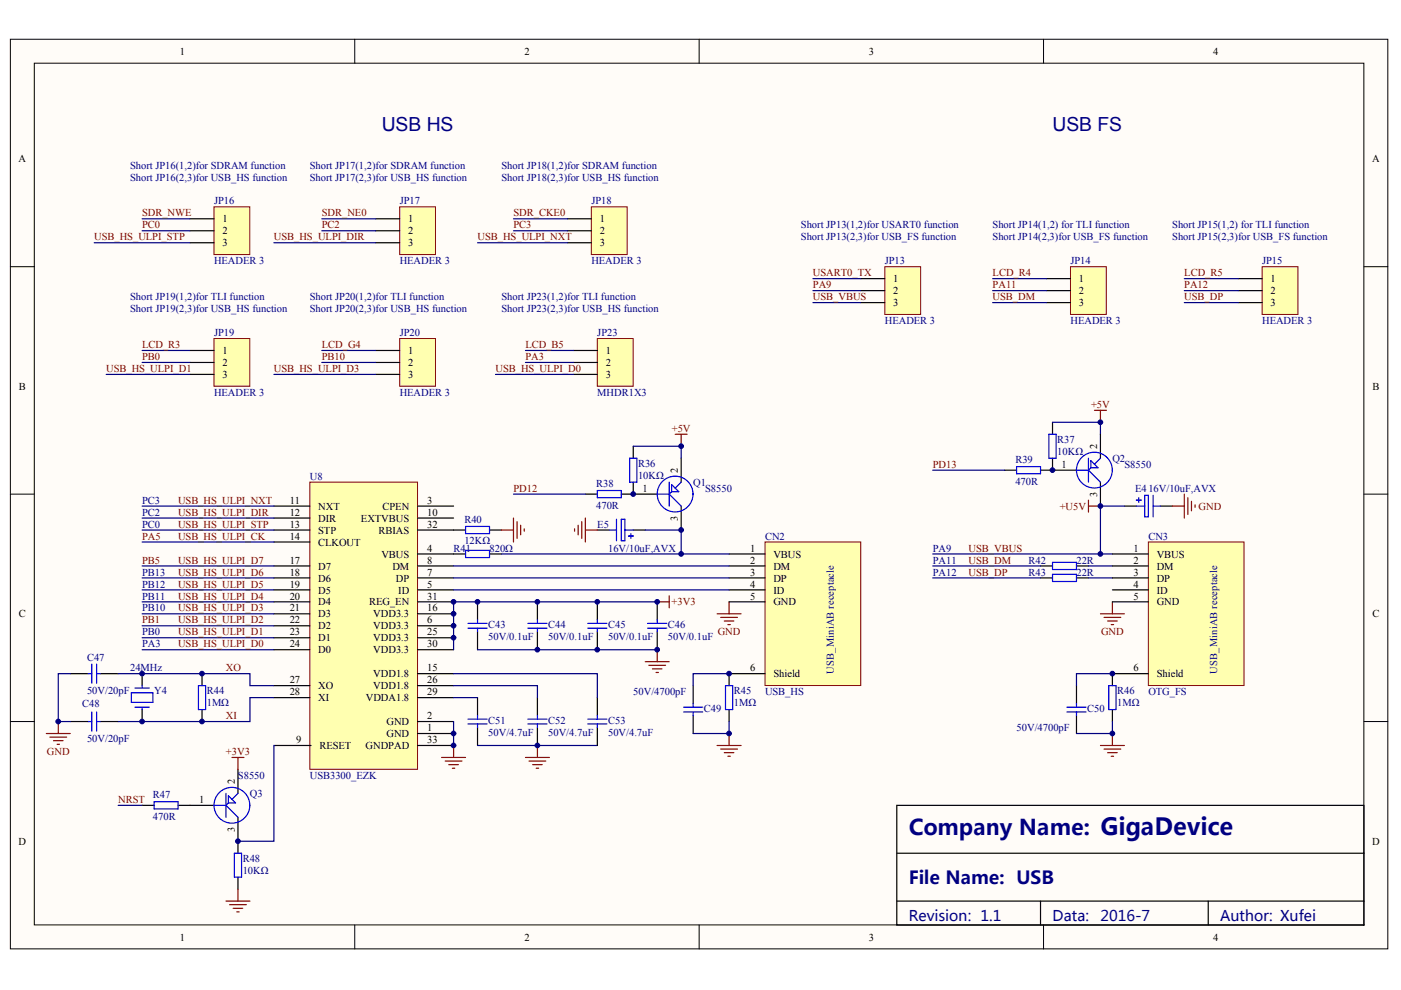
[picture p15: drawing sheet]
<svg xmlns="http://www.w3.org/2000/svg" width="297mm" height="210mm" viewBox="0 0 297 210" stroke-linecap="round" stroke-linejoin="round" font-family="sans-serif">
<defs><g id="words">
<text font-size="4.6" fill="#000080" x="192.7" y="177.1">Company Name: GigaDevice</text>
<g font-size="4.1" fill="#000080">
<text x="80.9" y="27.8">USB HS</text>
<text x="223.2" y="27.8">USB FS</text>
</g>
<text font-size="3.8" fill="#000080" x="192.7" y="187.5">File Name: USB</text>
<g font-size="3.1" fill="#000080">
<text x="192.7" y="195.4">Revision: 1.1</text>
<text x="223.2" y="195.4">Data:</text>
<text x="233.3" y="195.4">2016-7</text>
<text x="258.7" y="195.4">Author: Xufei</text>
</g>
<g font-size="2.2">
<text x="38.2" y="11.6">1</text>
<text x="111.2" y="11.6">2</text>
<text x="184.2" y="11.6">3</text>
<text x="257.2" y="11.6">4</text>
<text x="4" y="34.4">A</text>
<text x="290.9" y="34.4">A</text>
<text x="47.2" y="47.2">1</text>
<text x="86.5" y="47.2">1</text>
<text x="127.2" y="47.2">1</text>
<text x="47.2" y="49.7">2</text>
<text x="47.2" y="52.2">3</text>
<text x="86.5" y="49.7">2</text>
<text x="86.5" y="52.2">3</text>
<text x="127.2" y="49.7">2</text>
<text x="127.2" y="52.2">3</text>
<text x="189.4" y="59.9">1</text>
<text x="228.7" y="59.9">1</text>
<text x="269.4" y="59.9">1</text>
<text x="189.4" y="62.4">2</text>
<text x="189.4" y="64.9">3</text>
<text x="228.7" y="62.4">2</text>
<text x="228.7" y="64.9">3</text>
<text x="269.4" y="62.4">2</text>
<text x="269.4" y="64.9">3</text>
<text x="47.2" y="75.1">1</text>
<text x="47.2" y="77.6">2</text>
<text x="86.5" y="75.1">1</text>
<text x="86.5" y="77.6">2</text>
<text x="128.4" y="75.1">1</text>
<text x="128.4" y="77.6">2</text>
<text x="4" y="82.6">B</text>
<text x="47.2" y="80.2">3</text>
<text x="86.5" y="80.2">3</text>
<text x="128.4" y="80.2">3</text>
<text x="291" y="82.6">B</text>
<text x="232.6" y="95.1" transform="rotate(-90 232.6 95.1)">2</text>
<text x="143.7" y="100.2" transform="rotate(-90 143.7 100.2)">2</text>
<text x="225.1" y="99.2">1</text>
<text x="61.4" y="106.8">11</text>
<text x="90.6" y="106.8">3</text>
<text x="136.2" y="104.3">1</text>
<text x="232.6" y="105.4" transform="rotate(-90 232.6 105.4)">3</text>
<text x="61.4" y="109.3">12</text>
<text x="61.4" y="111.9">13</text>
<text x="67.5" y="108.1">NXT</text>
<text x="67.5" y="110.6">DIR</text>
<text x="67.5" y="113.2">STP</text>
<text x="76.5" y="110.6">EXTVBUS</text>
<text x="80.2" y="113.2">RBIAS</text>
<text x="81.1" y="108.1">CPEN</text>
<text x="90.6" y="109.3">10</text>
<text x="90.6" y="111.9">32</text>
<text x="143.7" y="110.5" transform="rotate(-90 143.7 110.5)">3</text>
<text x="61.4" y="114.4">14</text>
<text x="61.4" y="119.5">17</text>
<text x="67.5" y="115.7">CLKOUT</text>
<text x="80.9" y="118.2">VBUS</text>
<text x="90.6" y="117">4</text>
<text x="90.6" y="119.5">8</text>
<text x="159.1" y="117">1</text>
<text x="159.1" y="119.5">2</text>
<text x="164" y="118.2">VBUS</text>
<text x="240.3" y="117">1</text>
<text x="240.3" y="119.5">2</text>
<text x="245.2" y="118.2">VBUS</text>
<text x="61.4" y="122">18</text>
<text x="61.4" y="124.6">19</text>
<text x="67.5" y="120.8">D7</text>
<text x="67.5" y="123.3">D6</text>
<text x="67.5" y="125.8">D5</text>
<text x="83.2" y="120.8">DM</text>
<text x="84" y="123.3">DP</text>
<text x="84.4" y="125.8">ID</text>
<text x="90.6" y="122">7</text>
<text x="90.6" y="124.6">5</text>
<text x="159.1" y="122">3</text>
<text x="159.1" y="124.6">4</text>
<text x="164" y="120.8">DM</text>
<text x="164" y="123.3">DP</text>
<text x="164" y="125.8">ID</text>
<text x="240.3" y="122">3</text>
<text x="240.3" y="124.6">4</text>
<text x="245.2" y="120.8">DM</text>
<text x="245.2" y="123.3">DP</text>
<text x="245.2" y="125.8">ID</text>
<text x="4" y="130.9">C</text>
<text x="61.4" y="127.1">20</text>
<text x="61.4" y="129.6">21</text>
<text x="67.5" y="128.4">D4</text>
<text x="67.5" y="130.9">D3</text>
<text x="78.3" y="128.4">REG_EN</text>
<text x="79.2" y="130.9">VDD3.3</text>
<text x="90.6" y="127.1">31</text>
<text x="90.6" y="129.6">16</text>
<text x="159.1" y="127.1">5</text>
<text x="164" y="128.4">GND</text>
<text x="240.3" y="127.1">5</text>
<text x="245.2" y="128.4">GND</text>
<text x="291" y="130.9">C</text>
<text x="61.4" y="132.2">22</text>
<text x="61.4" y="134.7">23</text>
<text x="61.4" y="137.3">24</text>
<text x="67.5" y="133.5">D2</text>
<text x="67.5" y="136">D1</text>
<text x="79.2" y="133.5">VDD3.3</text>
<text x="79.2" y="136">VDD3.3</text>
<text x="90.6" y="132.2">6</text>
<text x="90.6" y="134.7">25</text>
<text x="90.6" y="137.3">30</text>
<text x="67.5" y="138.5">D0</text>
<text x="79.2" y="138.5">VDD3.3</text>
<text x="79.2" y="143.6">VDD1.8</text>
<text x="90.6" y="142.3">15</text>
<text x="159.1" y="142.3">6</text>
<text x="164" y="143.6">Shield</text>
<text x="240.3" y="142.3">6</text>
<text x="245.2" y="143.6">Shield</text>
<text x="61.4" y="144.9">27</text>
<text x="61.4" y="147.4">28</text>
<text x="67.5" y="146.1">XO</text>
<text x="67.5" y="148.7">XI</text>
<text x="77.6" y="148.7">VDDA1.8</text>
<text x="79.2" y="146.1">VDD1.8</text>
<text x="90.6" y="144.9">26</text>
<text x="90.6" y="147.4">29</text>
<text x="81.9" y="153.8">GND</text>
<text x="90.6" y="152.5">2</text>
<text x="90.6" y="155">1</text>
<text x="62.8" y="157.6">9</text>
<text x="67.7" y="158.8">RESET</text>
<text x="77.5" y="158.8">GNDPAD</text>
<text x="81.9" y="156.3">GND</text>
<text x="90.6" y="157.6">33</text>
<text x="49.8" y="166.2" transform="rotate(-90 49.8 166.2)">2</text>
<text x="42.2" y="170.3">1</text>
<text x="4" y="179.1">D</text>
<text x="49.8" y="176.5" transform="rotate(-90 49.8 176.5)">3</text>
<text x="290.9" y="179.1">D</text>
<text x="38.2" y="199.4">1</text>
<text x="111.2" y="199.4">2</text>
<text x="184.2" y="199.4">3</text>
<text x="257.2" y="199.4">4</text>
</g>
<g font-size="2.2" fill="#000080">
<text x="27.6" y="35.7">Short JP16(1,2)for SDRAM function</text>
<text x="65.7" y="35.7">Short JP17(1,2)for SDRAM function</text>
<text x="106.3" y="35.7">Short JP18(1,2)for SDRAM function</text>
<text x="27.6" y="38.3">Short JP16(2,3)for USB_HS function</text>
<text x="65.7" y="38.3">Short JP17(2,3)for USB_HS function</text>
<text x="106.3" y="38.3">Short JP18(2,3)for USB_HS function</text>
<text x="45.4" y="43.4">JP16</text>
<text x="84.7" y="43.4">JP17</text>
<text x="125.4" y="43.4">JP18</text>
<text x="169.8" y="51">Short JP13(2,3)for USB_FS function</text>
<text x="169.8" y="48.4">Short JP13(1,2)for USART0 function</text>
<text x="210.5" y="51">Short JP14(2,3)for USB_FS function</text>
<text x="210.5" y="48.4">Short JP14(1,2) for TLI function</text>
<text x="248.6" y="51">Short JP15(2,3)for USB_FS function</text>
<text x="248.6" y="48.4">Short JP15(1,2) for TLI function</text>
<text x="45.4" y="56">HEADER 3</text>
<text x="84.7" y="56">HEADER 3</text>
<text x="125.4" y="56">HEADER 3</text>
<text x="187.6" y="56">JP13</text>
<text x="227" y="56">JP14</text>
<text x="267.6" y="56">JP15</text>
<text x="27.6" y="63.7">Short JP19(1,2)for TLI function</text>
<text x="65.7" y="63.7">Short JP20(1,2)for TLI function</text>
<text x="106.3" y="63.7">Short JP23(1,2)for TLI function</text>
<text x="27.6" y="66.2">Short JP19(2,3)for USB_HS function</text>
<text x="45.4" y="71.3">JP19</text>
<text x="65.7" y="66.2">Short JP20(2,3)for USB_HS function</text>
<text x="84.7" y="71.3">JP20</text>
<text x="106.3" y="66.2">Short JP23(2,3)for USB_HS function</text>
<text x="126.6" y="71.3">JP23</text>
<text x="187.6" y="68.7">HEADER 3</text>
<text x="227" y="68.7">HEADER 3</text>
<text x="267.6" y="68.7">HEADER 3</text>
<text x="45.4" y="84">HEADER 3</text>
<text x="84.7" y="84">HEADER 3</text>
<text x="126.6" y="84">MHDR1X3</text>
<text x="224.2" y="93.9">R37</text>
<text x="65.7" y="101.7">U8</text>
<text x="135.3" y="98.9">R36</text>
<text x="135.3" y="101.5">10KΩ</text>
<text x="215.3" y="98.2">R39</text>
<text x="224.2" y="96.4">10KΩ</text>
<text x="235.9" y="97.9">Q2</text>
<text x="238.4" y="99.2">S8550</text>
<text x="30.1" y="106.8">PC3</text>
<text x="126.4" y="103.3">R38</text>
<text x="126.4" y="107.8">470R</text>
<text x="147" y="103">Q1</text>
<text x="149.5" y="104.3">S8550</text>
<text x="215.3" y="102.7">470R</text>
<text x="240.7" y="104.3">E416V/10uF,AVX</text>
<text x="30.1" y="111.9">PC0</text>
<text x="30.1" y="109.3">PC2</text>
<text x="98.5" y="110.9">R40</text>
<text x="126.6" y="111.9">E5</text>
<text x="96.2" y="117">R41</text>
<text x="98.5" y="115.4">12KΩ</text>
<text x="103.8" y="117">820Ω</text>
<text x="128.9" y="117">16V/10uF,AVX</text>
<text x="162.2" y="114.4">CN2</text>
<text x="197.8" y="117">PA9</text>
<text x="197.8" y="119.5">PA11</text>
<text x="218.1" y="119.5">R42</text>
<text x="228.2" y="119.5">22R</text>
<text x="243.5" y="114.4">CN3</text>
<text x="30.1" y="124.6">PB12</text>
<text x="30.1" y="122">PB13</text>
<text x="197.8" y="122">PA12</text>
<text x="218.1" y="122">R43</text>
<text x="228.2" y="122">22R</text>
<text x="30.1" y="127.1">PB11</text>
<text x="30.1" y="129.6">PB10</text>
<text x="30.1" y="134.7">PB0</text>
<text x="30.1" y="137.3">PA3</text>
<text x="103.5" y="133.2">C43</text>
<text x="103.5" y="135.7">50V/0.1uF</text>
<text x="116.2" y="133.2">C44</text>
<text x="116.2" y="135.7">50V/0.1uF</text>
<text x="128.9" y="133.2">C45</text>
<text x="128.9" y="135.7">50V/0.1uF</text>
<text x="141.6" y="133.2">C46</text>
<text x="141.6" y="135.7">50V/0.1uF</text>
<text x="18.5" y="140.1">C47</text>
<text x="27.6" y="142.3">24MHz</text>
<text x="176.8" y="142.8" transform="rotate(-90 176.8 142.8)">USB_MiniAB receptacle</text>
<text x="258" y="142.8" transform="rotate(-90 258 142.8)">USB_MiniAB receptacle</text>
<text x="17.4" y="150">C48</text>
<text x="18.5" y="147.2">50V/20pF</text>
<text x="32.7" y="147.2">Y4</text>
<text x="43.8" y="147.2">R44</text>
<text x="43.8" y="149.7">1MΩ</text>
<text x="134.3" y="147.4">50V/4700pF</text>
<text x="155.6" y="147.2">R45</text>
<text x="155.6" y="149.7">1MΩ</text>
<text x="162.2" y="147.4">USB_HS</text>
<text x="236.9" y="147.2">R46</text>
<text x="236.9" y="149.7">1MΩ</text>
<text x="243.5" y="147.4">OTG_FS</text>
<text x="103.5" y="153.5">C51</text>
<text x="116.2" y="153.5">C52</text>
<text x="128.9" y="153.5">C53</text>
<text x="149.2" y="151">C49</text>
<text x="215.5" y="155">50V/4700pF</text>
<text x="230.5" y="151">C50</text>
<text x="18.5" y="157.3">50V/20pF</text>
<text x="103.5" y="156">50V/4.7uF</text>
<text x="116.2" y="156">50V/4.7uF</text>
<text x="128.9" y="156">50V/4.7uF</text>
<text x="50.5" y="165.2">S8550</text>
<text x="65.7" y="165.2">USB3300_EZK</text>
<text x="32.4" y="169.2">R47</text>
<text x="32.4" y="173.8">470R</text>
<text x="53" y="169">Q3</text>
<text x="51.5" y="182.7">R48</text>
<text x="51.5" y="185.2">10KΩ</text>
</g>
<g font-size="2.2" fill="#800000">
<text x="30.1" y="45.9">SDR_NWE</text>
<text x="68.2" y="45.9">SDR_NE0</text>
<text x="108.9" y="45.9">SDR_CKE0</text>
<text x="20" y="51">USB_HS_ULPI_STP</text>
<text x="30.1" y="48.4">PC0</text>
<text x="58.1" y="51">USB_HS_ULPI_DIR</text>
<text x="68.2" y="48.4">PC2</text>
<text x="101.2" y="51">USB_HS_ULPI_NXT</text>
<text x="108.9" y="48.4">PC3</text>
<text x="172.4" y="58.6">USART0_TX</text>
<text x="210.5" y="58.6">LCD_R4</text>
<text x="251.1" y="58.6">LCD_R5</text>
<text x="172.4" y="61.1">PA9</text>
<text x="172.4" y="63.7">USB_VBUS</text>
<text x="210.5" y="61.1">PA11</text>
<text x="210.5" y="63.7">USB_DM</text>
<text x="251.1" y="61.1">PA12</text>
<text x="251.1" y="63.7">USB_DP</text>
<text x="30.1" y="76.4">PB0</text>
<text x="30.1" y="73.8">LCD_R3</text>
<text x="68.2" y="76.4">PB10</text>
<text x="68.2" y="73.8">LCD_G4</text>
<text x="111.4" y="76.4">PA3</text>
<text x="111.4" y="73.8">LCD_B5</text>
<text x="22.5" y="78.9">USB_HS_ULPI_D1</text>
<text x="58.1" y="78.9">USB_HS_ULPI_D3</text>
<text x="105.1" y="78.9">USB_HS_ULPI_D0</text>
<text x="231.3" y="86.5">+5V</text>
<text x="142.4" y="91.6">+5V</text>
<text x="197.8" y="99.2">PD13</text>
<text x="37.8" y="106.8">USB_HS_ULPI_NXT</text>
<text x="108.9" y="104.3">PD12</text>
<text x="37.8" y="109.3">USB_HS_ULPI_DIR</text>
<text x="37.8" y="111.9">USB_HS_ULPI_STP</text>
<text x="224.7" y="108.1">+U5V</text>
<text x="254.1" y="108.1">GND</text>
<text x="30.1" y="114.4">PA5</text>
<text x="30.1" y="119.5">PB5</text>
<text x="37.8" y="114.4">USB_HS_ULPI_CK</text>
<text x="37.8" y="119.5">USB_HS_ULPI_D7</text>
<text x="205.4" y="117">USB_VBUS</text>
<text x="205.4" y="119.5">USB_DM</text>
<text x="37.8" y="122">USB_HS_ULPI_D6</text>
<text x="37.8" y="124.6">USB_HS_ULPI_D5</text>
<text x="205.4" y="122">USB_DP</text>
<text x="37.8" y="127.1">USB_HS_ULPI_D4</text>
<text x="37.8" y="129.6">USB_HS_ULPI_D3</text>
<text x="142.4" y="128.4">+3V3</text>
<text x="30.1" y="132.2">PB1</text>
<text x="37.8" y="132.2">USB_HS_ULPI_D2</text>
<text x="37.8" y="134.7">USB_HS_ULPI_D1</text>
<text x="37.8" y="137.3">USB_HS_ULPI_D0</text>
<text x="152.2" y="134.7">GND</text>
<text x="233.4" y="134.7">GND</text>
<text x="47.9" y="142.3">XO</text>
<text x="47.9" y="152.5">XI</text>
<text x="9.9" y="160.1">GND</text>
<text x="47.9" y="160.1">+3V3</text>
<text x="25.1" y="170.3">NRST</text>
</g>
</g></defs>
<g fill="#fffcf8" stroke="#000" stroke-width=".21">
<path d="M2.2 8.3h292v192.9h-292z"/>
<path d="M7.3 13.4h281.9v182.7h-281.9z"/>
</g>
<path d="M75.2 8.3v5.1M148.2 8.3v5.1M221.2 8.3v5.1M2.2 56.5h5.1M289.2 56.5h5.1M2.2 104.8h5.1M289.2 104.8h5.1M2.2 153h5.1M289.2 153h5.1M75.2 196.1v5.1M148.2 196.1v5.1M221.2 196.1v5.1" fill="none" stroke="#000" stroke-width=".21"/>
<g fill="none" stroke="#000" stroke-width=".25">
<path d="M213 99.7h2.5M220.6 99.7h7.6M223.2 89.5v2.6M223.2 97.2v2.5M233.3 92.1v5.1M220.6 120h2.6M228.2 120h2.6M233.3 102.2v5.1M238.4 107.3h2.5M246 107.3h2.6M220.6 122.5h2.6M228.2 122.5h2.6"/>
<path d="M228.2 145.4v3.8M228.2 151.7v3.8M235.9 142.8v2.6M235.9 150.4v2.6M190.1 170.8h99.1v25.3h-99.1zM190.1 180.9h99.1M190.1 191.1h99.1M220.6 191.1v5M256.2 191.1v5"/>
</g>
<g fill="none" stroke="#800000" stroke-width=".25">
<path d="M232 87h2.6M233.3 87v2.5M248.6 107.3h2.5M251.1 104.8v5M251.9 105.5v3.6M252.6 106.3v2M253.4 107v.6M233.3 130.1h5.1M234.1 130.9h3.5M234.8 131.7h2.1M235.6 132.4h.5M235.9 127.6v2.5"/>
<path d="M233.3 158.1h5.1M234.1 158.8h3.5M234.8 159.6h2.1M235.9 155.5v2.6M235.6 160.3h.5"/>
</g>
<g fill="none" stroke="#00f" stroke-width=".25">
<path d="M215.5 98.9h5.1v1.6h-5.1zM222.4 92.1h1.5v5.1h-1.5zM228.2 99.7h2.6M230.8 99.7l2.5 2.5M230.8 97.2v5M231.3 99.2l-.5 .5M231.3 97.7l1.5 1.5h-1.5zM233.3 97.2l-1.3 1.2M223.2 119.2h5v1.6h-5zM240.9 106h1M240.9 107.3h1.8M241.4 105.5v1"/>
<path d="M242.7 105h.8v4.6h-.8zM244.5 107.3h1.5M244.5 105v4.6M223.2 121.8h5v1.5h-5zM226.2 149.9h4.1M226.2 151h4.1M228.2 149.2v.7M228.2 151v.7M235.1 145.4h1.5v5h-1.5z"/>
<circle cx="232" cy="99.7" r="3.8"/>
</g>
<path d="M197.8 99.7h15.2M223.2 89.5h10.1v2.6M197.8 120h22.8M197.8 117.5h38.1M230.8 120h5.1M230.8 122.5h5.1M235.9 142.8h-7.7v2.6M235.9 153v2.5h-7.7" fill="none" stroke="#000080" stroke-width=".25"/>
<path d="M243.5 114.9h20.3v30.4h-20.3z" fill="#ffffb0" stroke="#800000" stroke-width=".21"/>
<path d="M235.9 117.5h7.6M235.9 120h7.6M235.9 122.5h7.6M235.9 125.1h7.6M235.9 127.6h7.6M235.9 142.8h7.6" fill="none" stroke="#000" stroke-width=".25"/>
<path d="M230.8 106v2.6M230.8 107.3h2.5" fill="none" stroke="#800000" stroke-width=".25"/>
<path d="M197.8 122.5h22.8" fill="none" stroke="#000080" stroke-width=".25"/>
<path d="M227 56.5h7.6v10.2h-7.6z" fill="#ffffb0" stroke="#800000" stroke-width=".21"/>
<path d="M221.9 59.1h5.1M221.9 61.6h5.1M221.9 64.2h5.1" fill="none" stroke="#000" stroke-width=".25"/>
<path d="M210.5 59.1h11.4M210.5 61.6h11.4M210.5 64.2h11.4" fill="none" stroke="#000080" stroke-width=".25"/>
<path d="M267.6 56.5h7.6v10.2h-7.6z" fill="#ffffb0" stroke="#800000" stroke-width=".21"/>
<path d="M262.5 59.1h5.1M262.5 61.6h5.1M262.5 64.2h5.1" fill="none" stroke="#000" stroke-width=".25"/>
<path d="M251.1 59.1h11.4M251.1 61.6h11.4M251.1 64.2h11.4" fill="none" stroke="#000080" stroke-width=".25"/>
<path d="M65.7 102.2h22.8v60.9h-22.8z" fill="#ffffb0" stroke="#800000" stroke-width=".21"/>
<g fill="none" stroke="#000" stroke-width=".25">
<path d="M58.1 107.3h7.6M58.1 109.8h7.6M58.1 112.4h7.6M58.1 114.9h7.6M58.1 120h7.6M88.5 107.3h7.7M88.5 109.8h7.7M88.5 112.4h7.7M88.5 120h7.7M88.5 117.5h7.7M58.1 122.5h7.6M58.1 125.1h7.6"/>
<path d="M58.1 127.6h7.6M58.1 130.1h7.6M58.1 132.7h7.6M58.1 135.2h7.6M58.1 137.8h7.6M88.5 122.5h7.7M88.5 125.1h7.7M88.5 127.6h7.7M88.5 130.1h7.7M88.5 132.7h7.7M88.5 135.2h7.7M88.5 137.8h7.7"/>
<path d="M101.2 127.6v3.8M101.2 134v3.8M113.9 127.6v3.8M113.9 134v3.8M126.6 127.6v3.8M126.6 134v3.8M139.3 127.6v3.8M139.3 134v3.8M14.9 142.8h3.8M14.9 153h3.8M21.2 142.8h3.9M21.2 153h3.9"/>
<path d="M30.1 142.8v2.6M30.1 150.4v2.6M42.8 142.8v2.6M42.8 150.4v2.6M58.1 145.4h7.6M58.1 147.9h7.6M58.3 158.1h7.6M88.5 145.4h7.7M88.5 147.9h7.7M88.5 158.1h7.7M88.5 142.8h7.7M88.5 153h7.7"/>
<path d="M88.5 155.5h7.7M101.2 147.9v3.8M101.2 154.3v3.8M113.9 147.9v3.8M113.9 154.3v3.8M147 145.4v3.8M147 151.7v3.8M154.6 142.8v2.6M154.6 150.4v2.6M30.1 170.8h2.6M37.8 170.8h7.6M50.5 163.1v5.1"/>
<path d="M50.5 173.3v7.6M50.5 186v2.5"/>
</g>
<g fill="none" stroke="#000080" stroke-width=".25">
<path d="M30.1 114.9h28M30.1 107.3h28M30.1 109.8h28M30.1 112.4h28M30.1 120h28M30.1 122.5h28M30.1 125.1h28M30.1 127.6h28M30.1 130.1h28M30.1 132.7h28M30.1 135.2h28M30.1 137.8h28"/>
<path d="M101.2 137.8h38.1M139.3 127.6h-43.1v10.2M14.9 142.8h-2.5v10.2h2.5M25.1 142.8h27.9v2.6h5.1M58.1 147.9h-5.1v5.1h-27.9M58.3 158.1h-.2v20.3h-7.6M96.2 153v5.1M96.2 147.9h5M101.2 158.1h25.4M154.6 142.8h-7.6v2.6M154.6 153v2.5h-7.6M25.1 170.8h5"/>
</g>
<g fill="none" stroke="#00f" stroke-width=".25">
<path d="M99.2 133.2h4.1M99.2 132.2h4.1M101.2 131.4v.8M101.2 133.2v.8M111.9 133.2h4.1M111.9 132.2h4.1M113.9 131.4v.8M113.9 133.2v.8M124.6 133.2h4.1M124.6 132.2h4.1M126.6 131.4v.8M126.6 133.2v.8"/>
<path d="M137.3 133.2h4.1M137.3 132.2h4.1M139.3 131.4v.8M139.3 133.2v.8M18.7 142.8h.8M18.7 153h.8M19.5 140.8v4.1M19.5 151v4M20.5 142.8h.7M20.5 140.8v4.1M20.5 151v4M20.5 153h.7"/>
<path d="M27.8 146.9h4.6v2h-4.6zM28.6 145.9h3.1M28.6 149.9h3.1M30.1 145.4v.5M30.1 149.9v.5M42.1 145.4h1.5v5h-1.5zM99.2 152.5h4.1M99.2 153.5h4.1M101.2 151.7v.8M101.2 153.5v.8M111.9 152.5h4.1M111.9 153.5h4.1"/>
<path d="M113.9 151.7v.8M113.9 153.5v.8M144.9 149.9h4.1M144.9 151h4.1M147 149.2v.7M147 151v.7M153.8 145.4h1.5v5h-1.5zM32.7 170h5.1v1.5h-5.1zM45.4 170.8h2.5M47.9 170.8l2.6 2.5M47.9 168.2v5.1M48.4 170.2l-.5 .6"/>
<path d="M48.4 168.7l1.5 1.5h-1.5zM50.5 168.2l-1.3 1.3M49.7 180.9h1.5v5.1h-1.5z"/>
<circle cx="49.2" cy="170.7" r="3.8"/>
</g>
<g fill="none" stroke="#800000" stroke-width=".25">
<path d="M139.3 127.6h2.6M139.3 137.8v2.5M141.9 126.3v2.6M152 130.1h5.1M152.8 130.9h3.6M153.6 131.7h2M154.3 132.4h.5M154.6 127.6v2.5M9.8 155.5h5.1M10.6 156.3h3.5M11.3 157h2.1M12.1 157.8h.5"/>
<path d="M12.4 153v2.5M96.2 158.1v2.5M113.9 158.1v2.5M136.8 140.3h5.1M137.6 141.1h3.5M138.3 141.8h2.1M139.1 142.6h.5M152 158.1h5.1M152.8 158.8h3.6M153.6 159.6h2M154.6 155.5v2.6M49.2 160.6h2.5"/>
<path d="M50.5 160.6v2.5M93.6 160.6h5.1M94.4 161.4h3.5M95.2 162.1h2M95.9 162.9h.5M111.4 160.6h5.1M112.2 161.4h3.5M112.9 162.1h2.1M113.7 162.9h.5M154.3 160.3h.5M47.9 191.1h5.1M48.7 191.8h3.5"/>
<path d="M49.4 192.6h2.1M50.2 193.3h.5M50.5 188.5v2.6"/>
</g>
<path d="M162.2 114.9h20.3v30.4h-20.3z" fill="#ffffb0" stroke="#800000" stroke-width=".21"/>
<g fill="none" stroke="#000" stroke-width=".25">
<path d="M134.3 94.6v2.6M144.4 97.2v5M96.2 117.5h2.5M96.2 112.4h2.5M103.8 117.5h2.5M103.8 112.4h2.5M124.1 104.8h2.5M126.6 112.4h2.6M131.7 104.8h7.6M134.3 102.2v2.6M134.3 112.4h2.5M144.4 107.3v5.1"/>
<path d="M154.6 117.5h7.6M154.6 120h7.6M154.6 122.5h7.6M154.6 125.1h7.6M154.6 127.6h7.6M126.6 147.9v3.8M126.6 154.3v3.8M154.6 142.8h7.6"/>
</g>
<g fill="none" stroke="#00f" stroke-width=".25">
<path d="M133.5 97.2h1.5v5h-1.5zM98.7 111.6h5.1v1.5h-5.1zM98.7 116.7h5.1v1.5h-5.1zM126.6 104h5.1v1.5h-5.1zM129.2 112.4h1.5M130.7 110.1v4.6M131.7 110.1h.8v4.6h-.8zM132.5 112.4h1.8M133.2 113.6h1.1M133.8 113.1v1.1M139.3 104.8h2.6M141.9 104.8l2.5 2.5"/>
<path d="M141.9 102.2v5.1M142.4 102.7l1.5 1.6h-1.5zM142.4 104.3l-.5 .5M144.4 102.2l-1.2 1.3M124.6 152.5h4.1M124.6 153.5h4.1M126.6 151.7v.8M126.6 153.5v.8"/>
<circle cx="143.1" cy="104.8" r="3.8"/>
</g>
<path d="M108.9 104.8h15.2M238.4 107.3h-5.1v10.2M96.2 145.4h17.7v2.5M96.2 142.8h30.4v5.1" fill="none" stroke="#000080" stroke-width=".25"/>
<path d="M143.2 92.1h2.5M144.4 92.1v2.5M106.3 112.4h2.6M108.9 109.8v5.1M109.6 110.6v3.6M110.4 111.4v2M111.2 112.1v.5M121.8 112.1v.5M122.6 111.4v2M123.3 110.6v3.6M124.1 109.8v5.1M124.1 112.4h2.5" fill="none" stroke="#800000" stroke-width=".25"/>
<path d="M187.6 56.5h7.6v10.2h-7.6z" fill="#ffffb0" stroke="#800000" stroke-width=".21"/>
<path d="M182.5 59.1h5.1M182.5 61.6h5.1M182.5 64.2h5.1" fill="none" stroke="#000" stroke-width=".25"/>
<path d="M172.4 59.1h10.1M172.4 61.6h10.1M172.4 64.2h10.1" fill="none" stroke="#000080" stroke-width=".25"/>
<path d="M45.4 43.9h7.6v10.1h-7.6z" fill="#ffffb0" stroke="#800000" stroke-width=".21"/>
<path d="M40.3 46.4h5.1M40.3 48.9h5.1M40.3 51.5h5.1" fill="none" stroke="#000" stroke-width=".25"/>
<path d="M30.1 48.9h10.2M30.1 46.4h10.2" fill="none" stroke="#000080" stroke-width=".25"/>
<path d="M84.7 43.9h7.6v10.1h-7.6z" fill="#ffffb0" stroke="#800000" stroke-width=".21"/>
<path d="M79.7 46.4h5M79.7 48.9h5M79.7 51.5h5" fill="none" stroke="#000" stroke-width=".25"/>
<path d="M68.2 48.9h11.5M68.2 46.4h11.5" fill="none" stroke="#000080" stroke-width=".25"/>
<path d="M125.4 43.9h7.6v10.1h-7.6z" fill="#ffffb0" stroke="#800000" stroke-width=".21"/>
<path d="M120.3 46.4h5.1M120.3 48.9h5.1M120.3 51.5h5.1" fill="none" stroke="#000" stroke-width=".25"/>
<path d="M108.9 48.9h11.4M108.9 46.4h11.4" fill="none" stroke="#000080" stroke-width=".25"/>
<path d="M45.4 71.8h7.6v10.1h-7.6z" fill="#ffffb0" stroke="#800000" stroke-width=".21"/>
<path d="M40.3 74.3h5.1M40.3 76.8h5.1M40.3 79.4h5.1" fill="none" stroke="#000" stroke-width=".25"/>
<path d="M30.1 76.8h10.2M30.1 74.3h10.2" fill="none" stroke="#000080" stroke-width=".25"/>
<path d="M84.7 71.8h7.6v10.1h-7.6z" fill="#ffffb0" stroke="#800000" stroke-width=".21"/>
<path d="M79.7 74.3h5M79.7 76.8h5M79.7 79.4h5" fill="none" stroke="#000" stroke-width=".25"/>
<path d="M20 51.5h20.3M58.1 51.5h21.6M101.2 51.5h19.1M22.5 79.4h17.8M58.1 79.4h21.6M68.2 76.8h11.5M68.2 74.3h11.5M134.3 94.6h10.1v2.6" fill="none" stroke="#000080" stroke-width=".25"/>
<path d="M126.6 71.8h7.6v10.1h-7.6z" fill="#ffffb0" stroke="#800000" stroke-width=".21"/>
<path d="M121.6 74.3h5M121.6 76.8h5M121.6 79.4h5" fill="none" stroke="#000" stroke-width=".25"/>
<path d="M105.1 79.4h16.5M111.4 74.3h10.2M111.4 76.8h10.2M96.2 120h58.4M106.3 117.5h48.3M136.8 112.4h7.6v5.1M96.2 122.5h58.4M96.2 125.1h58.4" fill="none" stroke="#000080" stroke-width=".25"/>
<g fill="#000080" stroke="#000080" stroke-width=".21">
<circle cx="12.3" cy="153" r=".5"/>
<circle cx="30.1" cy="153" r=".5"/>
<circle cx="30.1" cy="142.8" r=".5"/>
<circle cx="42.8" cy="153" r=".5"/>
<circle cx="42.8" cy="142.8" r=".5"/>
<circle cx="50.4" cy="178.4" r=".5"/>
<circle cx="96.2" cy="158" r=".5"/>
<circle cx="96.2" cy="155.5" r=".5"/>
<circle cx="96.2" cy="135.2" r=".5"/>
<circle cx="96.2" cy="132.7" r=".5"/>
<circle cx="96.2" cy="130.1" r=".5"/>
<circle cx="96.2" cy="127.6" r=".5"/>
<circle cx="101.2" cy="127.6" r=".5"/>
<circle cx="113.9" cy="158" r=".5"/>
<circle cx="113.9" cy="137.7" r=".5"/>
<circle cx="113.9" cy="127.6" r=".5"/>
<circle cx="126.6" cy="137.7" r=".5"/>
<circle cx="126.6" cy="127.6" r=".5"/>
<circle cx="134.3" cy="104.8" r=".5"/>
<circle cx="139.3" cy="137.7" r=".5"/>
<circle cx="139.3" cy="127.6" r=".5"/>
<circle cx="144.4" cy="117.4" r=".5"/>
<circle cx="144.4" cy="112.4" r=".5"/>
<circle cx="144.4" cy="94.6" r=".5"/>
<circle cx="154.6" cy="155.5" r=".5"/>
<circle cx="154.6" cy="142.8" r=".5"/>
<circle cx="223.1" cy="99.7" r=".5"/>
<circle cx="233.3" cy="117.4" r=".5"/>
<circle cx="233.3" cy="107.3" r=".5"/>
<circle cx="233.3" cy="89.5" r=".5"/>
<circle cx="235.8" cy="155.5" r=".5"/>
<circle cx="235.8" cy="142.8" r=".5"/>
</g>
<use href="#words"/>
</svg>
